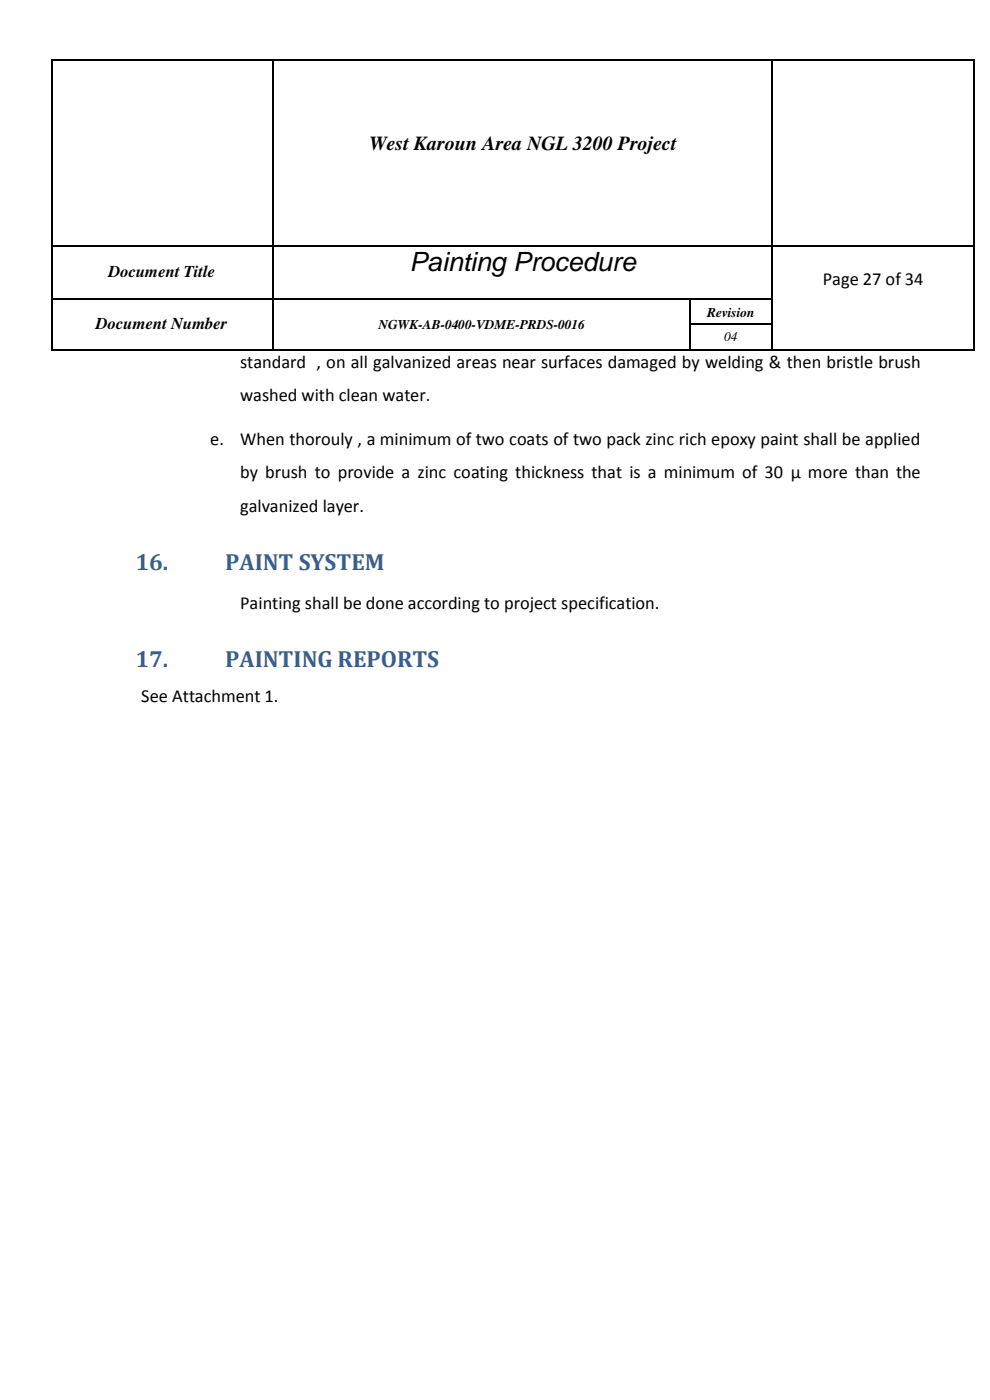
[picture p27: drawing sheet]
<svg xmlns="http://www.w3.org/2000/svg" width="210mm" height="297mm" viewBox="0 0 210 297" stroke-linecap="round" stroke-linejoin="round" font-family="sans-serif">
<defs><g id="words">
<text font-size="5.6" x="86.9" y="57.5">Painting Procedure</text>
<g font-size="5" fill="#365f91">
<text x="28.7" y="120.9">16.</text>
<text x="47.8" y="120.9">PAINT SYSTEM</text>
<text x="28.7" y="141.6">17.</text>
<text x="47.8" y="141.6">PAINTING REPORTS</text>
</g>
<text font-size="4.2" x="78.3" y="31.8">West Karoun Area NGL 3200 Project</text>
<g font-size="3.9">
<text x="174.5" y="60.5">Page 27 of 34</text>
<text x="50.9" y="78">standard , on all galvanized areas near surfaces damaged by welding &amp; then bristle brush</text>
<text x="50.9" y="85.1">washed with clean water.</text>
<text x="44.6" y="94.3">e.</text>
<text x="50.9" y="94.3">When thorouly , a minimum of two coats of two pack zinc rich epoxy paint shall be applied</text>
<text x="50.9" y="101.4">by brush to provide a zinc coating thickness that is a minimum of 30 µ more than the</text>
<text x="50.9" y="108.5">galvanized layer.</text>
<text x="50.9" y="129.2">Painting shall be done according to project specification.</text>
<text x="30" y="148.9">See Attachment 1.</text>
</g>
<g font-size="3.5">
<text x="23" y="58.8">Document Title</text>
<text x="20.3" y="69.8">Document Number</text>
</g>
<g font-size="2.8">
<text x="80.3" y="69.8">NGWK-AB-0400-VDME-PRDS-0016</text>
<text x="150" y="67.1">Revision</text>
<text x="153.6" y="72.4">04</text>
</g>
</g></defs>
<g fill="#000">
<path d="M10.9 12.5h.3v.3h-.3z" fill-rule="evenodd"/>
<path d="M10.9 12.5h.3v.3h-.3z" fill-rule="evenodd"/>
<path d="M57.8 12.5h.3v.3h-.3z" fill-rule="evenodd"/>
<path d="M163.7 12.5h.3v.3h-.3z" fill-rule="evenodd"/>
<path d="M206.5 12.5h.3v.3h-.3z" fill-rule="evenodd"/>
<path d="M206.5 12.5h.3v.3h-.3z" fill-rule="evenodd"/>
<path d="M10.9 52h.3v.3h-.3z" fill-rule="evenodd"/>
<path d="M57.8 52h.3v.3h-.3z" fill-rule="evenodd"/>
<path d="M163.7 52h.3v.3h-.3z" fill-rule="evenodd"/>
<path d="M206.5 52h.3v.3h-.3z" fill-rule="evenodd"/>
<path d="M10.9 63.3h.3v.3h-.3z" fill-rule="evenodd"/>
<path d="M10.9 68.6h.3v.4h-.3z" fill-rule="evenodd"/>
<path d="M10.9 74h.3v.3h-.3z" fill-rule="evenodd"/>
<path d="M10.9 74h.3v.3h-.3z" fill-rule="evenodd"/>
<path d="M57.8 63.3h.3v.3h-.3z" fill-rule="evenodd"/>
<path d="M57.8 68.6h.3v.4h-.3z" fill-rule="evenodd"/>
<path d="M57.8 74h.3v.3h-.3z" fill-rule="evenodd"/>
<path d="M146.2 63.3h.3v.3h-.3z" fill-rule="evenodd"/>
<path d="M146.2 68.6h.3v.4h-.3z" fill-rule="evenodd"/>
<path d="M146.2 74h.3v.3h-.3z" fill-rule="evenodd"/>
<path d="M163.7 63.3h.3v.3h-.3z" fill-rule="evenodd"/>
<path d="M163.7 68.6h.3v.4h-.3z" fill-rule="evenodd"/>
<path d="M163.7 74h.3v.3h-.3z" fill-rule="evenodd"/>
<path d="M206.5 63.3h.3v.3h-.3z" fill-rule="evenodd"/>
<path d="M206.5 68.6h.3v.4h-.3z" fill-rule="evenodd"/>
<path d="M206.5 74h.3v.3h-.3z" fill-rule="evenodd"/>
<path d="M206.5 74h.3v.3h-.3z" fill-rule="evenodd"/>
</g>
<g fill="none" stroke="#000" stroke-width=".34">
<path d="M11 12.8v39.2M11.2 12.7h46.6M58 12.8v39.2M58.1 12.7h105.6M163.8 12.8v39.2M164 12.7h42.5M206.6 12.8v39.2M11 52.3v11M11.2 52.1h46.6M58 52.3v11M58.1 52.1h105.6M163.8 52.3v11"/>
<path d="M164 52.1h42.5M206.6 52.3v11M11 63.6v5M11 69v5M11.2 63.5h46.6M11.2 74.2h46.6M58 63.6v5M58 69v5M58.1 63.5h88.1M58.1 74.2h88.1M146.3 63.6v5M146.3 69v5"/>
<path d="M146.5 63.5h17.2M146.5 68.8h17.2M146.5 74.2h17.2M163.8 63.6v5M163.8 69v5M164 74.2h42.5M206.6 63.6v5M206.6 69v5"/>
</g>
<use href="#words"/>
</svg>
